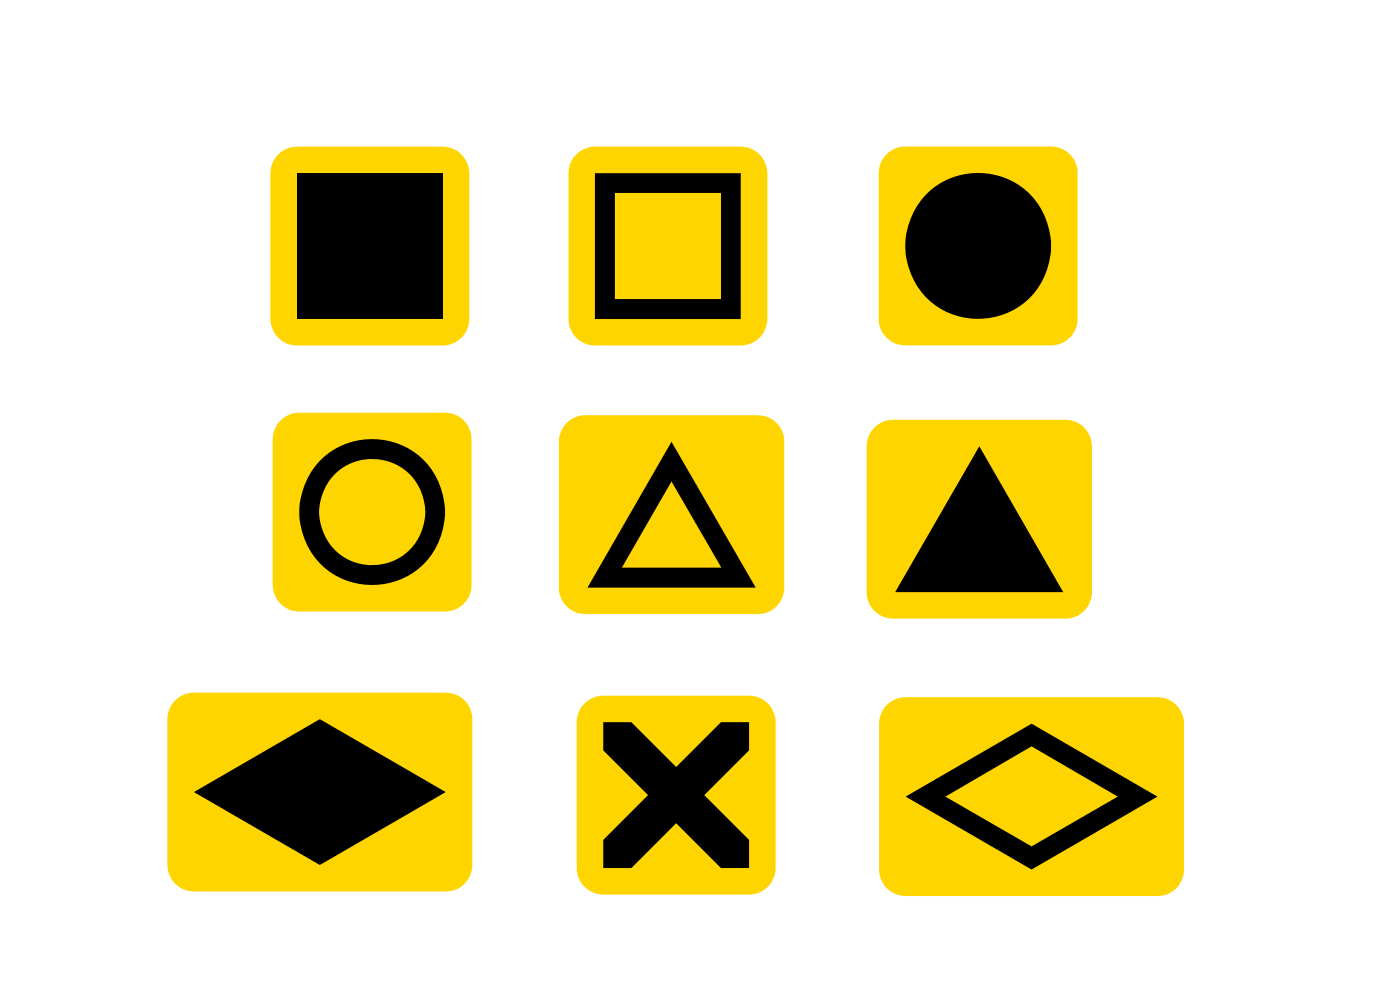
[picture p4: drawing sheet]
<svg xmlns="http://www.w3.org/2000/svg" width="297mm" height="210mm" viewBox="0 0 297 210" stroke-linecap="round" stroke-linejoin="round" font-family="sans-serif">
<path d="M124 149.2a5.6 5.6 0 0 1 4-1.6h30.9a5.6 5.6 0 0 1 5.6 5.6v30.9a5.6 5.6 0 0 1-5.6 5.7h-30.9a5.6 5.6 0 0 1-5.6-5.7v-30.9a5.6 5.6 0 0 1 1.6-4z" fill="#ffd500"/>
<path d="M128 153.2h5.9l9.5 9.5 9.5-9.5h6v6l-9.5 9.5 9.5 9.5v5.9h-6l-9.5-9.5-9.5 9.5h-5.9v-5.9l9.5-9.5-9.5-9.5z" fill-rule="evenodd" fill="#000"/>
<path d="M37 148.8a5.7 5.7 0 0 1 3.8-1.9h53.8a5.6 5.6 0 0 1 5.6 5.4v31.2a5.6 5.6 0 0 1-5.3 5.6h-53.8a5.6 5.6 0 0 1-5.6-5.6v-31a5.7 5.7 0 0 1 1.5-3.7z" fill-rule="evenodd" fill="#ffd500"/>
<path d="M41.1 168l26.8-15.5 26.7 15.5-26.7 15.5z" fill-rule="evenodd" fill="#000"/>
<path d="M188 149.7a5.7 5.7 0 0 1 3.8-1.8h53.8a5.6 5.6 0 0 1 5.6 5.3v31.3a5.7 5.7 0 0 1-5.4 5.6h-53.7a5.6 5.6 0 0 1-5.6-5.6v-31a5.7 5.7 0 0 1 1.5-3.8z" fill-rule="evenodd" fill="#ffd500"/>
<path d="M192.1 169l26.7-15.5 26.7 15.5-26.7 15.4zM200.6 169l18.2-10.7 18.3 10.7-18.3 10.5z" fill-rule="evenodd" fill="#000"/>
<path d="M185.3 90.9a5.6 5.6 0 0 1 3.9-1.9h36.8a5.7 5.7 0 0 1 5.7 5.7v30.9a5.7 5.7 0 0 1-5.4 5.6h-36.8a5.6 5.6 0 0 1-5.7-5.6v-30.9a5.7 5.7 0 0 1 1.5-3.8z" fill-rule="evenodd" fill="#ffd500"/>
<path d="M207.8 94.7l17.8 30.9h-35.7z" fill="#000"/>
<path d="M120 89.9a5.5 5.5 0 0 1 3.9-1.8h36.9a5.6 5.6 0 0 1 5.6 5.3v31.3a5.6 5.6 0 0 1-5.3 5.6h-36.9a5.6 5.6 0 0 1-5.6-5.6v-31.6a6.1 6.1 0 0 1 1.4-3.2z" fill-rule="evenodd" fill="#ffd500"/>
<path d="M142.5 93.7l17.8 30.9h-35.7zM142.5 102.1l10.5 18.3h-21.1z" fill-rule="evenodd" fill="#000"/>
<path d="M187.9 32.9a5.6 5.6 0 0 1 3.9-1.8h31.2a5.6 5.6 0 0 1 5.6 5.3v31.3a5.6 5.6 0 0 1-5.3 5.6h-31.3a5.7 5.7 0 0 1-5.6-5.6v-31a5.7 5.7 0 0 1 1.5-3.8z" fill-rule="evenodd" fill="#ffd500"/>
<circle cx="207.5" cy="52.2" r="15.5" fill="#000"/>
<path d="M59.3 89.4a5.6 5.6 0 0 1 3.9-1.9h31.2a5.6 5.6 0 0 1 5.6 5.4v31.2a5.7 5.7 0 0 1-5.3 5.6h-31.2a5.7 5.7 0 0 1-5.7-5.6v-30.9a5.8 5.8 0 0 1 1.5-3.8z" fill-rule="evenodd" fill="#ffd500"/>
<path d="M68 97.6a15.5 15.5 0 0 1 22.7 1 15.5 15.5 0 0 1-2.8 22.6 15.5 15.5 0 0 1-22.3-4.7 15.6 15.6 0 0 1 2.4-18.9zM67.7 108.6a11.3 11.3 0 0 1 22.6 0 11.3 11.3 0 0 1-22.6 0z" fill-rule="evenodd" fill="#000"/>
<path d="M58.8 33a5.7 5.7 0 0 1 3.9-1.9h31.2a5.6 5.6 0 0 1 5.7 5.3v31.3a5.7 5.7 0 0 1-5.4 5.6h-31.2a5.7 5.7 0 0 1-5.6-5.6v-31a5.6 5.6 0 0 1 1.4-3.7z" fill-rule="evenodd" fill="#ffd500"/>
<path d="M63 36.7h30.9v31h-30.9z" fill="#000"/>
<path d="M122.1 33a5.7 5.7 0 0 1 3.8-1.9h31.2a5.7 5.7 0 0 1 5.7 5.6v31a5.7 5.7 0 0 1-5.3 5.6h-31.3a5.6 5.6 0 0 1-5.6-5.6v-31a5.7 5.7 0 0 1 1.5-3.7z" fill-rule="evenodd" fill="#ffd500"/>
<path d="M126.2 36.7h30.9v31h-30.9zM130.4 40.9h22.6v22.5h-22.6z" fill-rule="evenodd" fill="#000"/>
</svg>
